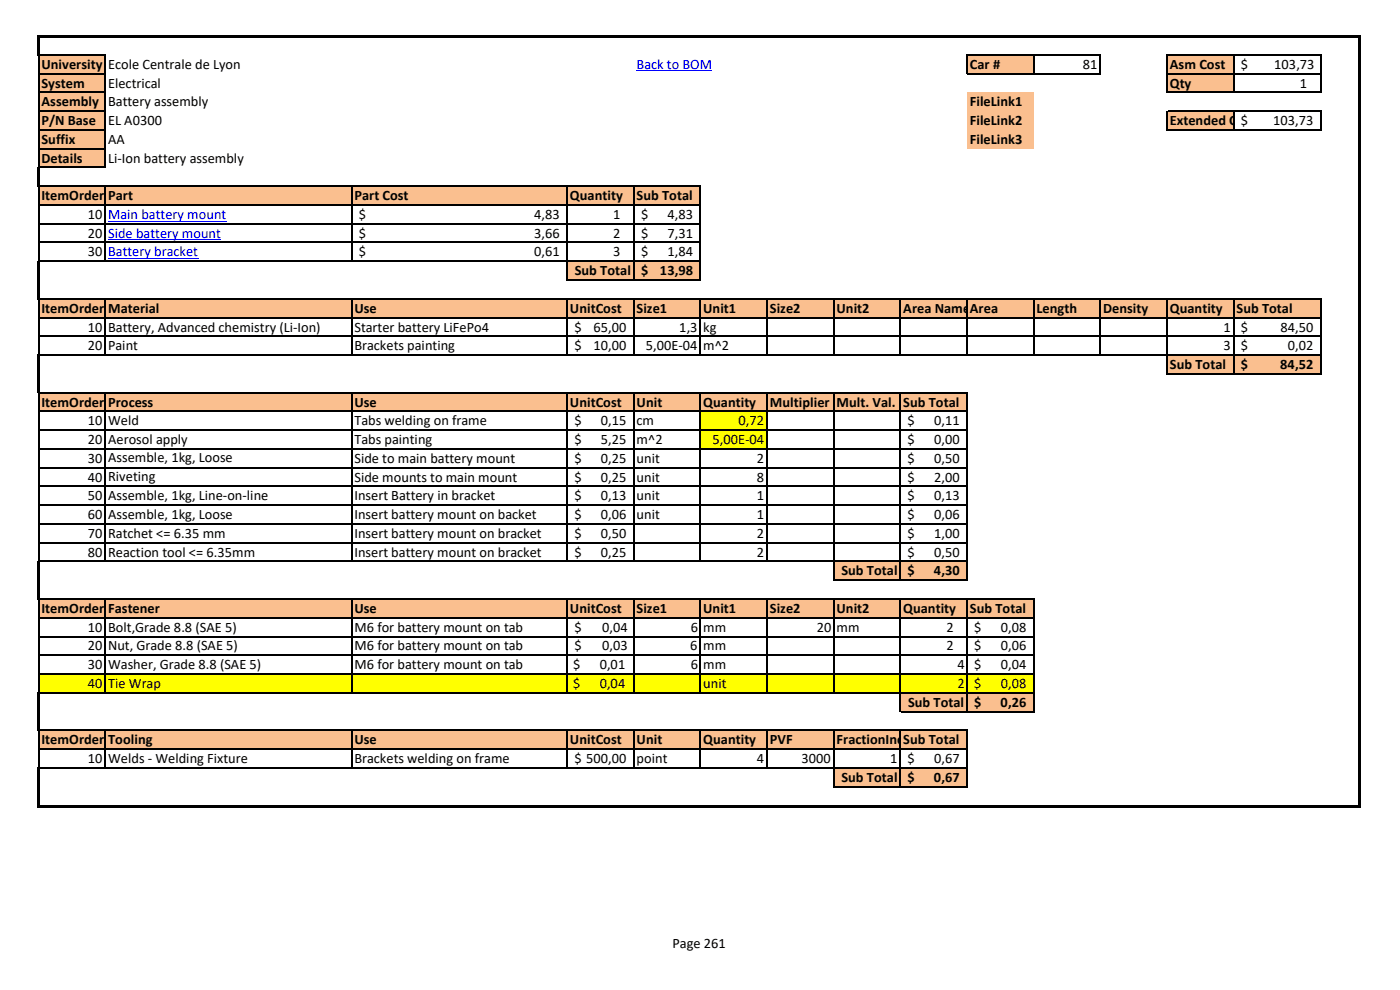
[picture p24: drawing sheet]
<svg xmlns="http://www.w3.org/2000/svg" width="297mm" height="210mm" viewBox="0 0 297 210" stroke-linecap="round" stroke-linejoin="round" font-family="sans-serif">
<defs><g id="words">
<g font-size="3">
<text x="8.8" y="14.6">University</text>
<text x="22.9" y="14.6">Ecole Centrale de Lyon</text>
<text x="205.8" y="14.6">Car #</text>
<text x="229.7" y="14.6">81</text>
<text x="248.2" y="14.6">Asm Cost</text>
<text x="263.3" y="14.6">$</text>
<text x="270.3" y="14.6">103,73</text>
<text x="8.8" y="18.6">System</text>
<text x="8.8" y="22.6">Assembly</text>
<text x="22.9" y="18.6">Electrical</text>
<text x="22.9" y="22.6">Battery assembly</text>
<text x="205.8" y="22.6">FileLink1</text>
<text x="248.2" y="18.6">Qty</text>
<text x="275.8" y="18.6">1</text>
<text x="8.8" y="26.6">P/N Base</text>
<text x="22.9" y="26.6">EL A0300</text>
<text x="205.8" y="26.6">FileLink2</text>
<text x="248.2" y="26.6">Extended Cost</text>
<text x="263.3" y="26.6">$</text>
<text x="270.1" y="26.6">103,73</text>
<text x="8.8" y="30.5">Suffix</text>
<text x="8.8" y="34.5">Details</text>
<text x="22.9" y="30.5">AA</text>
<text x="22.9" y="34.5">Li-Ion battery assembly</text>
<text x="205.8" y="30.5">FileLink3</text>
<text x="8.8" y="42.5">ItemOrder</text>
<text x="18.6" y="46.4">10</text>
<text x="22.9" y="42.5">Part</text>
<text x="75.2" y="42.5">Part Cost</text>
<text x="76.1" y="46.4">$</text>
<text x="113.3" y="46.4">4,83</text>
<text x="120.9" y="42.5">Quantity</text>
<text x="130.1" y="46.4">1</text>
<text x="135.1" y="42.5">Sub Total</text>
<text x="136" y="46.4">$</text>
<text x="141.6" y="46.4">4,83</text>
<text x="18.6" y="50.4">20</text>
<text x="76.1" y="50.4">$</text>
<text x="113.3" y="50.4">3,66</text>
<text x="130.1" y="50.4">2</text>
<text x="136" y="50.4">$</text>
<text x="141.6" y="50.4">7,31</text>
<text x="18.6" y="54.4">30</text>
<text x="76.1" y="54.4">$</text>
<text x="113.3" y="54.4">0,61</text>
<text x="121.9" y="58.4">Sub Total</text>
<text x="130.1" y="54.4">3</text>
<text x="136" y="54.4">$</text>
<text x="136" y="58.4">$</text>
<text x="140" y="58.4">13,98</text>
<text x="141.6" y="54.4">1,84</text>
<text x="8.8" y="66.4">ItemOrder</text>
<text x="18.6" y="70.3">10</text>
<text x="22.9" y="66.4">Material</text>
<text x="22.9" y="70.3">Battery, Advanced chemistry (Li-Ion)</text>
<text x="75.2" y="66.4">Use</text>
<text x="75.2" y="70.3">Starter battery LiFePo4</text>
<text x="120.9" y="66.4">UnitCost</text>
<text x="121.9" y="70.3">$</text>
<text x="125.9" y="70.3">65,00</text>
<text x="135.1" y="66.4">Size1</text>
<text x="144.1" y="70.3">1,3</text>
<text x="149.2" y="66.4">Unit1</text>
<text x="149.2" y="70.3">kg</text>
<text x="163.3" y="66.4">Size2</text>
<text x="177.5" y="66.4">Unit2</text>
<text x="191.6" y="66.4">Area Name</text>
<text x="205.8" y="66.4">Area</text>
<text x="219.9" y="66.4">Length</text>
<text x="234.1" y="66.4">Density</text>
<text x="248.2" y="66.4">Quantity</text>
<text x="259.6" y="70.3">1</text>
<text x="262.3" y="66.4">Sub Total</text>
<text x="263.3" y="70.3">$</text>
<text x="271.6" y="70.3">84,50</text>
<text x="18.6" y="74.3">20</text>
<text x="22.9" y="74.3">Paint</text>
<text x="75.2" y="74.2">Brackets painting</text>
<text x="121.9" y="74.3">$</text>
<text x="125.9" y="74.3">10,00</text>
<text x="137" y="74.3">5,00E-04</text>
<text x="149.2" y="74.3">m^2</text>
<text x="259.6" y="74.3">3</text>
<text x="263.3" y="74.3">$</text>
<text x="273.2" y="74.3">0,02</text>
<text x="248.2" y="78.3">Sub Total</text>
<text x="263.3" y="78.3">$</text>
<text x="271.6" y="78.3">84,52</text>
<text x="8.8" y="86.3">ItemOrder</text>
<text x="22.9" y="86.3">Process</text>
<text x="75.2" y="86.3">Use</text>
<text x="120.9" y="86.3">UnitCost</text>
<text x="135.1" y="86.3">Unit</text>
<text x="149.2" y="86.3">Quantity</text>
<text x="163.3" y="86.3">Multiplier</text>
<text x="177.5" y="86.3">Mult. Val.</text>
<text x="191.6" y="86.3">Sub Total</text>
<text x="18.6" y="90.2">10</text>
<text x="18.6" y="94.2">20</text>
<text x="22.9" y="90.2">Weld</text>
<text x="22.9" y="94.1">Aerosol apply</text>
<text x="75.2" y="90.2">Tabs welding on frame</text>
<text x="75.2" y="94.2">Tabs painting</text>
<text x="121.9" y="90.2">$</text>
<text x="121.9" y="94.2">$</text>
<text x="127.5" y="90.2">0,15</text>
<text x="127.5" y="94.2">5,25</text>
<text x="135.1" y="90.2">cm</text>
<text x="135.1" y="94.1">m^2</text>
<text x="151.1" y="94.2">5,00E-04</text>
<text x="156.7" y="90.2">0,72</text>
<text x="192.6" y="90.2">$</text>
<text x="192.6" y="94.2">$</text>
<text x="198.2" y="90.2">0,11</text>
<text x="198.2" y="94.2">0,00</text>
<text x="18.6" y="98.2">30</text>
<text x="22.9" y="98.1">Assemble, 1kg, Loose</text>
<text x="75.2" y="98.2">Side to main battery mount</text>
<text x="121.9" y="98.2">$</text>
<text x="127.5" y="98.2">0,25</text>
<text x="135.1" y="98.2">unit</text>
<text x="160.6" y="98.2">2</text>
<text x="192.6" y="98.2">$</text>
<text x="198.2" y="98.2">0,50</text>
<text x="18.6" y="102.2">40</text>
<text x="18.6" y="106.1">50</text>
<text x="22.9" y="102.1">Riveting</text>
<text x="22.9" y="106.1">Assemble, 1kg, Line-on-line</text>
<text x="75.2" y="102.2">Side mounts to main mount</text>
<text x="75.2" y="106.1">Insert Battery in bracket</text>
<text x="121.9" y="102.2">$</text>
<text x="121.9" y="106.1">$</text>
<text x="127.5" y="102.2">0,25</text>
<text x="127.5" y="106.1">0,13</text>
<text x="135.1" y="102.2">unit</text>
<text x="135.1" y="106.1">unit</text>
<text x="160.6" y="102.2">8</text>
<text x="160.6" y="106.1">1</text>
<text x="192.6" y="102.2">$</text>
<text x="192.6" y="106.1">$</text>
<text x="198.2" y="102.2">2,00</text>
<text x="198.2" y="106.1">0,13</text>
<text x="18.6" y="110.1">60</text>
<text x="22.9" y="110.1">Assemble, 1kg, Loose</text>
<text x="75.2" y="110.1">Insert battery mount on backet</text>
<text x="121.9" y="110.1">$</text>
<text x="127.5" y="110.1">0,06</text>
<text x="135.1" y="110.1">unit</text>
<text x="160.6" y="110.1">1</text>
<text x="192.6" y="110.1">$</text>
<text x="198.2" y="110.1">0,06</text>
<text x="18.6" y="114.1">70</text>
<text x="18.6" y="118.1">80</text>
<text x="22.9" y="114.1">Ratchet &lt;= 6.35 mm</text>
<text x="22.9" y="118.1">Reaction tool &lt;= 6.35mm</text>
<text x="75.2" y="114.1">Insert battery mount on bracket</text>
<text x="75.2" y="118.1">Insert battery mount on bracket</text>
<text x="121.9" y="114.1">$</text>
<text x="121.9" y="118.1">$</text>
<text x="127.5" y="114.1">0,50</text>
<text x="127.5" y="118.1">0,25</text>
<text x="160.6" y="114.1">2</text>
<text x="160.6" y="118.1">2</text>
<text x="192.6" y="114.1">$</text>
<text x="192.6" y="118.1">$</text>
<text x="198.2" y="114.1">1,00</text>
<text x="198.2" y="118.1">0,50</text>
<text x="178.5" y="122.1">Sub Total</text>
<text x="192.6" y="122.1">$</text>
<text x="198.1" y="122.1">4,30</text>
<text x="8.8" y="130">ItemOrder</text>
<text x="22.9" y="130">Fastener</text>
<text x="75.2" y="130">Use</text>
<text x="120.9" y="130">UnitCost</text>
<text x="135.1" y="130">Size1</text>
<text x="149.2" y="130">Unit1</text>
<text x="163.3" y="130">Size2</text>
<text x="177.5" y="130">Unit2</text>
<text x="191.6" y="130">Quantity</text>
<text x="205.8" y="130">Sub Total</text>
<text x="18.6" y="134">10</text>
<text x="18.6" y="138">20</text>
<text x="22.9" y="134">Bolt,Grade 8.8 (SAE 5)</text>
<text x="22.9" y="138">Nut, Grade 8.8 (SAE 5)</text>
<text x="75.2" y="134">M6 for battery mount on tab</text>
<text x="75.2" y="138">M6 for battery mount on tab</text>
<text x="121.9" y="134">$</text>
<text x="121.9" y="138">$</text>
<text x="127.7" y="134">0,04</text>
<text x="127.7" y="138">0,03</text>
<text x="146.4" y="138">6</text>
<text x="146.6" y="134.1">6</text>
<text x="149.2" y="134.1">mm</text>
<text x="149.2" y="138">mm</text>
<text x="173.3" y="134.1">20</text>
<text x="177.5" y="134.1">mm</text>
<text x="200.8" y="134">2</text>
<text x="200.8" y="138">2</text>
<text x="206.7" y="134">$</text>
<text x="206.7" y="138">$</text>
<text x="212.3" y="134">0,08</text>
<text x="212.3" y="138">0,06</text>
<text x="18.6" y="142">30</text>
<text x="22.9" y="141.9">Washer, Grade 8.8 (SAE 5)</text>
<text x="75.2" y="142">M6 for battery mount on tab</text>
<text x="121.6" y="141.9">$</text>
<text x="127.2" y="141.9">0,01</text>
<text x="146.6" y="141.9">6</text>
<text x="149.2" y="141.9">mm</text>
<text x="203.1" y="141.9">4</text>
<text x="206.7" y="142">$</text>
<text x="212.3" y="142">0,04</text>
<text x="18.6" y="145.9">40</text>
<text x="22.9" y="146">Tie Wrap</text>
<text x="121.6" y="145.9">$</text>
<text x="127.2" y="145.9">0,04</text>
<text x="149.2" y="145.9">unit</text>
<text x="192.6" y="149.9">Sub Total</text>
<text x="203.1" y="145.9">2</text>
<text x="206.7" y="145.9">$</text>
<text x="206.7" y="149.9">$</text>
<text x="212.3" y="149.9">0,26</text>
<text x="212.3" y="145.9">0,08</text>
<text x="8.8" y="157.9">ItemOrder</text>
<text x="18.6" y="161.9">10</text>
<text x="22.9" y="157.9">Tooling</text>
<text x="22.9" y="161.9">Welds - Welding Fixture</text>
<text x="75.2" y="157.9">Use</text>
<text x="75.2" y="161.9">Brackets welding on frame</text>
<text x="120.9" y="157.9">UnitCost</text>
<text x="121.9" y="161.9">$ 500,00</text>
<text x="135.1" y="157.9">Unit</text>
<text x="135.1" y="161.9">point</text>
<text x="149.2" y="157.9">Quantity</text>
<text x="160.6" y="161.9">4</text>
<text x="163.3" y="157.9">PVF</text>
<text x="170" y="161.9">3000</text>
<text x="177.5" y="157.9">FractionIncluded</text>
<text x="188.9" y="161.9">1</text>
<text x="191.6" y="157.9">Sub Total</text>
<text x="192.6" y="161.9">$</text>
<text x="198.2" y="161.9">0,67</text>
<text x="178.5" y="165.9">Sub Total</text>
<text x="192.6" y="165.9">$</text>
<text x="198.1" y="165.9">0,67</text>
<text x="142.7" y="201.1">Page 261</text>
</g>
<g font-size="3" fill="#00f">
<text x="135.1" y="14.6">Back to BOM</text>
<text x="22.9" y="46.4">Main battery mount</text>
<text x="22.9" y="50.4">Side battery mount</text>
<text x="22.9" y="54.4">Battery bracket</text>
</g>
</g></defs>
<g fill="#fabf8f">
<path d="M8.3 11.6h14.1v4.1h-14.1z" fill-rule="evenodd"/>
<path d="M205.2 11.6h14.2v4.1h-14.2z" fill-rule="evenodd"/>
<path d="M247.6 11.6h14.2v4.1h-14.2z" fill-rule="evenodd"/>
<path d="M8.3 15.6h14.1v4h-14.1z" fill-rule="evenodd"/>
<path d="M247.6 15.6h14.2v4h-14.2z" fill-rule="evenodd"/>
<path d="M8.3 19.6h14.1v8h-14.1z" fill-rule="evenodd"/>
<path d="M205.2 19.6h14.2v8h-14.2z" fill-rule="evenodd"/>
<path d="M247.6 23.6h14.2v4h-14.2z" fill-rule="evenodd"/>
<path d="M8.3 27.6h14.1v4h-14.1z" fill-rule="evenodd"/>
<path d="M205.2 27.6h14.2v4h-14.2z" fill-rule="evenodd"/>
<path d="M8.3 31.5h14.1v4.1h-14.1z" fill-rule="evenodd"/>
<path d="M8.3 39.5h140.3v4h-140.3z" fill-rule="evenodd"/>
<path d="M120.3 55.4h28.3v4h-28.3z" fill-rule="evenodd"/>
<path d="M8.3 63.4h271.9v4h-271.9z" fill-rule="evenodd"/>
<path d="M247.6 75.3h32.6v4.1h-32.6z" fill-rule="evenodd"/>
<path d="M8.3 83.3h196.9v4h-196.9z" fill-rule="evenodd"/>
</g>
<g fill="#ff0">
<path d="M148.6 87.3h14.2v4h-14.2z" fill-rule="evenodd"/>
<path d="M148.6 91.2h14.2v4.1h-14.2z" fill-rule="evenodd"/>
</g>
<g fill="#fabf8f">
<path d="M176.9 119.1h28.3v4h-28.3z" fill-rule="evenodd"/>
<path d="M8.3 127.1h211.1v4h-211.1z" fill-rule="evenodd"/>
</g>
<path d="M8.3 143h211.1v4h-211.1z" fill-rule="evenodd" fill="#ff0"/>
<g fill="#fabf8f">
<path d="M191 147h28.4v4h-28.4z" fill-rule="evenodd"/>
<path d="M8.3 154.9h196.9v4.1h-196.9z" fill-rule="evenodd"/>
<path d="M176.9 162.9h28.3v4h-28.3z" fill-rule="evenodd"/>
</g>
<path d="M135.1 15h16M22.9 46.9h25.2M22.9 50.9h24M22.9 54.8h19.1" fill="none" stroke="#00f" stroke-width=".21"/>
<g fill="#000">
<path d="M8 7.4h.5v4.4h-.5z" fill-rule="evenodd"/>
<path d="M8.5 7.4h280.3v.5h-280.3z" fill-rule="evenodd"/>
<path d="M8 35.4h.5v4.2h-.5z" fill-rule="evenodd"/>
<path d="M8 55.3h.5v8.2h-.5z" fill-rule="evenodd"/>
<path d="M8 75.2h.5v8.2h-.5z" fill-rule="evenodd"/>
<path d="M8 119h.5v8.2h-.5z" fill-rule="evenodd"/>
<path d="M8 146.8h.5v8.3h-.5z" fill-rule="evenodd"/>
<path d="M8 162.8h.5v8.5h-.5z" fill-rule="evenodd"/>
<path d="M8.5 170.8h280.3v.5h-280.3z" fill-rule="evenodd"/>
<path d="M288.2 7.9h.6v163.4h-.6z" fill-rule="evenodd"/>
</g>
<g fill="none" stroke="#000" stroke-width=".25">
<path d="M8.2 11.8v23.6M8.3 15.6h14.2M8.3 19.6h14.2M8.5 11.6h14M22.4 11.8v23.9M205.2 11.5v4.2M205.3 11.6h28.3M205.3 15.6h28.3M219.3 11.8v3.9M233.5 11.8v3.9M247.6 11.5v8.2M247.7 11.6h32.6"/>
<path d="M247.7 15.6h32.6M247.7 19.6h32.6M261.7 11.8v7.9M280.2 11.8v7.9M8.2 39.6v15.7M8.3 23.6h14.2M8.3 27.6h14.2M8.3 31.5h14.2M8.5 35.5h14M8.5 39.5h140.2M22.4 39.6v15.9M74.6 39.6v15.9"/>
<path d="M120.3 39.6v19.9M134.5 39.6v19.9M148.6 39.6v19.9M247.6 23.5v4.2M247.7 23.6h32.6M247.7 27.6h32.6M261.7 23.7v4M280.2 23.7v4M8.3 43.5h140.4M8.3 47.5h140.4M8.3 51.4h140.4M8.5 55.4h140.2"/>
<path d="M120.5 59.4h28.2M8.2 63.5v11.7M8.3 67.4h272M8.3 71.3h272M8.5 63.4h271.8M8.5 75.3h271.8M22.4 63.5v12M74.6 63.5v12M120.3 63.5v12M134.5 63.5v12M148.6 63.5v12M162.8 63.5v12"/>
<path d="M176.9 63.5v12M191 63.5v12M205.2 63.5v12M219.3 63.5v12M233.5 63.5v12M247.6 63.5v15.9M247.7 79.3h32.6M261.7 63.5v15.9M280.2 63.5v15.9M8.2 83.4v35.6M8.3 87.3h197M8.3 91.2h197"/>
<path d="M8.3 95.2h197M8.3 99.2h197M8.5 83.3h196.8M22.4 83.4v35.8M74.6 83.4v35.8M120.3 83.4v35.8M134.5 83.4v35.8M148.6 83.4v35.8M162.8 83.4v35.8M176.9 83.4v39.8M191 83.4v39.8M205.2 83.4v39.8"/>
<path d="M8.3 103.2h197M8.3 107.2h197M8.3 111.1h197M8.3 115.1h197M8.5 119.1h196.8M8.2 127.2v19.6M8.3 131h211.1M8.3 135h211.1M8.3 139h211.1M8.5 127.1h210.9M22.4 127.2v15.7M74.6 127.2v15.7"/>
<path d="M120.3 127.2v15.7M134.5 127.2v15.7M148.6 127.2v15.7M162.8 127.2v15.7M176.9 127.2v15.7M177 123.1h28.3M191 127.2v15.7M205.2 127.2v15.7M219.3 127.2v15.7M8.2 155.1v7.7M8.3 143h211.1M8.3 158.9h197"/>
<path d="M8.5 147h210.7M8.5 154.9h196.8M22.4 143.1v4M22.4 155.1v7.9M74.6 143.1v4M74.6 155.1v7.9M120.3 143.1v4M120.3 155.1v7.9M134.5 143.1v4M134.5 155.1v7.9M148.6 143.1v4M148.6 155.1v7.9"/>
<path d="M162.8 143.1v4M162.8 155.1v7.9M176.9 143.1v4M176.9 155.1v11.9M191 143.1v8M191 155.1v11.9M191.2 150.9h28.2M205.2 143.1v8M205.2 155.1v11.9M219.3 143.1v8M8.5 162.9h196.8M177 166.9h28.3"/>
</g>
<use href="#words"/>
</svg>
